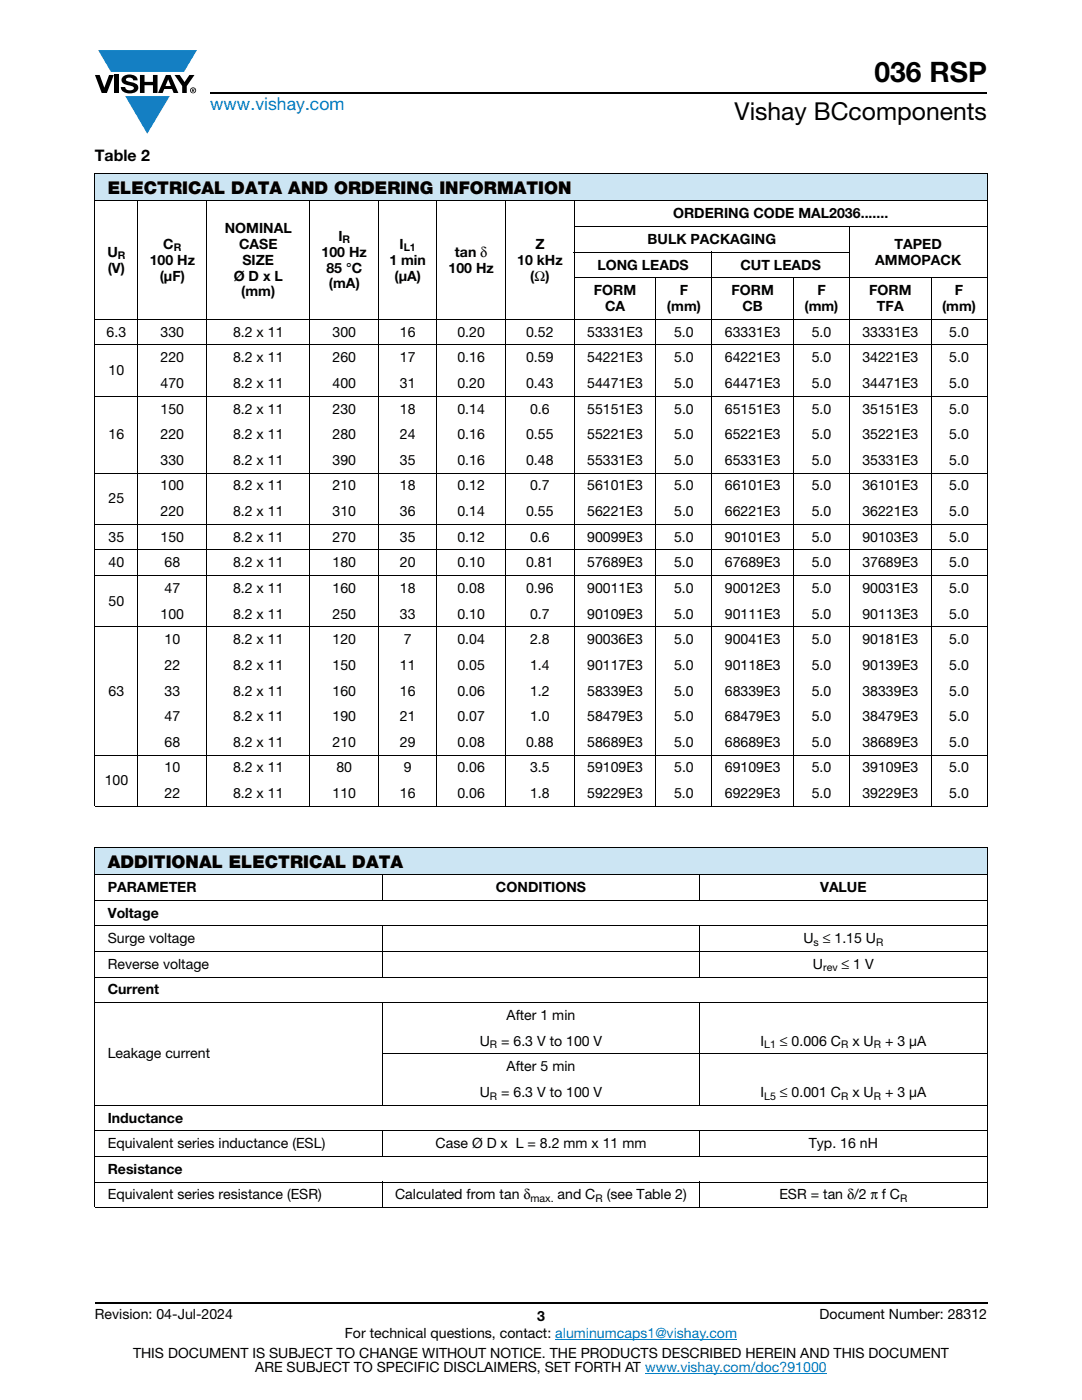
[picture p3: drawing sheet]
<svg xmlns="http://www.w3.org/2000/svg" width="216mm" height="279mm" viewBox="0 0 216 279" stroke-linecap="round" stroke-linejoin="round" font-family="sans-serif">
<defs><g id="words">
<text font-size="5.6" x="174.5" y="16.4">036 RSP</text>
<text font-size="4.9" x="146.6" y="24">Vishay BCcomponents</text>
<text font-size="3.5" fill="#007ec4" x="42" y="21.9">www.vishay.com</text>
<g font-size="3.5">
<text x="21.5" y="38.7">ELECTRICAL DATA AND ORDERING INFORMATION</text>
<text x="21.5" y="173.1">ADDITIONAL ELECTRICAL DATA</text>
</g>
<text font-size="3.2" x="18.9" y="32.1">Table 2</text>
<g font-size="2.8">
<text x="44.9" y="46.5">NOMINAL</text>
<text x="134.3" y="43.6">ORDERING CODE MAL2036.......</text>
<text x="21.4" y="51.2">U</text>
<text x="29.9" y="52.8">100 Hz</text>
<text x="32.6" y="49.6">C</text>
<text x="47.7" y="49.6">CASE</text>
<text x="48.4" y="52.8">SIZE</text>
<text x="64.2" y="51.2">100 Hz</text>
<text x="67.5" y="48">I</text>
<text x="77.7" y="52.8">1 min</text>
<text x="79.7" y="49.6">I</text>
<text x="90.8" y="51.2">tan δ</text>
<text x="103.2" y="52.8">10 kHz</text>
<text x="106.8" y="49.6">Z</text>
<text x="119.2" y="53.8">LONG LEADS</text>
<text x="129.2" y="48.7">BULK PACKAGING</text>
<text x="147.8" y="53.8">CUT LEADS</text>
<text x="174.6" y="52.8">AMMOPACK</text>
<text x="178.5" y="49.6">TAPED</text>
<text x="21.5" y="54.4">(V)</text>
<text x="31.9" y="56">(μF)</text>
<text x="46.6" y="56">Ø D x L</text>
<text x="48.2" y="59.2">(mm)</text>
<text x="65.1" y="54.4">85 °C</text>
<text x="65.6" y="57.6">(mA)</text>
<text x="78.7" y="56">(μA)</text>
<text x="89.5" y="54.4">100 Hz</text>
<text x="105.8" y="56">(Ω)</text>
<text x="118.5" y="58.9">FORM</text>
<text x="135.6" y="58.9">F</text>
<text x="146" y="58.9">FORM</text>
<text x="163.1" y="58.9">F</text>
<text x="173.4" y="58.9">FORM</text>
<text x="190.5" y="58.9">F</text>
<text x="120.7" y="62.1">CA</text>
<text x="133.1" y="62.1">(mm)</text>
<text x="148.2" y="62.1">CB</text>
<text x="160.5" y="62.1">(mm)</text>
<text x="175" y="62.1">TFA</text>
<text x="188" y="62.1">(mm)</text>
<text x="21.3" y="67.2">6.3</text>
<text x="32" y="67.2">330</text>
<text x="46.5" y="67.2">8.2 x 11</text>
<text x="66.4" y="67.2">300</text>
<text x="79.8" y="67.2">16</text>
<text x="91.3" y="67.2">0.20</text>
<text x="105" y="67.2">0.52</text>
<text x="117.2" y="67.2">53331E3</text>
<text x="134.5" y="67.2">5.0</text>
<text x="144.6" y="67.2">63331E3</text>
<text x="162" y="67.2">5.0</text>
<text x="172.1" y="67.2">33331E3</text>
<text x="189.4" y="67.2">5.0</text>
<text x="21.7" y="74.9">10</text>
<text x="32" y="72.3">220</text>
<text x="32" y="77.4">470</text>
<text x="46.5" y="72.3">8.2 x 11</text>
<text x="46.5" y="77.4">8.2 x 11</text>
<text x="66.4" y="72.3">260</text>
<text x="66.4" y="77.4">400</text>
<text x="79.8" y="72.3">17</text>
<text x="79.8" y="77.4">31</text>
<text x="91.3" y="72.3">0.16</text>
<text x="91.3" y="77.4">0.20</text>
<text x="105" y="72.3">0.59</text>
<text x="105" y="77.4">0.43</text>
<text x="117.2" y="72.3">54221E3</text>
<text x="117.2" y="77.4">54471E3</text>
<text x="134.5" y="72.3">5.0</text>
<text x="134.5" y="77.4">5.0</text>
<text x="144.6" y="72.3">64221E3</text>
<text x="144.6" y="77.4">64471E3</text>
<text x="162" y="72.3">5.0</text>
<text x="162" y="77.4">5.0</text>
<text x="172.1" y="72.3">34221E3</text>
<text x="172.1" y="77.4">34471E3</text>
<text x="189.4" y="72.3">5.0</text>
<text x="189.4" y="77.4">5.0</text>
<text x="32" y="82.5">150</text>
<text x="46.5" y="82.5">8.2 x 11</text>
<text x="66.4" y="82.5">230</text>
<text x="79.8" y="82.5">18</text>
<text x="91.3" y="82.5">0.14</text>
<text x="105.8" y="82.5">0.6</text>
<text x="117.2" y="82.5">55151E3</text>
<text x="134.5" y="82.5">5.0</text>
<text x="144.6" y="82.5">65151E3</text>
<text x="162" y="82.5">5.0</text>
<text x="172.1" y="82.5">35151E3</text>
<text x="189.4" y="82.5">5.0</text>
<text x="21.7" y="87.7">16</text>
<text x="32" y="87.7">220</text>
<text x="46.5" y="87.7">8.2 x 11</text>
<text x="66.4" y="87.7">280</text>
<text x="79.8" y="87.7">24</text>
<text x="91.3" y="87.7">0.16</text>
<text x="105" y="87.7">0.55</text>
<text x="117.2" y="87.7">55221E3</text>
<text x="134.5" y="87.7">5.0</text>
<text x="144.6" y="87.7">65221E3</text>
<text x="162" y="87.7">5.0</text>
<text x="172.1" y="87.7">35221E3</text>
<text x="189.4" y="87.7">5.0</text>
<text x="32" y="92.8">330</text>
<text x="46.5" y="92.8">8.2 x 11</text>
<text x="66.4" y="92.8">390</text>
<text x="79.8" y="92.8">35</text>
<text x="91.3" y="92.8">0.16</text>
<text x="105" y="92.8">0.48</text>
<text x="117.2" y="92.8">55331E3</text>
<text x="134.5" y="92.8">5.0</text>
<text x="144.6" y="92.8">65331E3</text>
<text x="162" y="92.8">5.0</text>
<text x="172.1" y="92.8">35331E3</text>
<text x="189.4" y="92.8">5.0</text>
<text x="21.7" y="100.4">25</text>
<text x="32" y="97.9">100</text>
<text x="46.5" y="97.9">8.2 x 11</text>
<text x="66.4" y="97.9">210</text>
<text x="79.8" y="97.9">18</text>
<text x="91.3" y="97.9">0.12</text>
<text x="105.8" y="97.9">0.7</text>
<text x="117.2" y="97.9">56101E3</text>
<text x="134.5" y="97.9">5.0</text>
<text x="144.6" y="97.9">66101E3</text>
<text x="162" y="97.9">5.0</text>
<text x="172.1" y="97.9">36101E3</text>
<text x="189.4" y="97.9">5.0</text>
<text x="32" y="103">220</text>
<text x="46.5" y="103">8.2 x 11</text>
<text x="66.4" y="103">310</text>
<text x="79.8" y="103">36</text>
<text x="91.3" y="103">0.14</text>
<text x="105" y="103">0.55</text>
<text x="117.2" y="103">56221E3</text>
<text x="134.5" y="103">5.0</text>
<text x="144.6" y="103">66221E3</text>
<text x="162" y="103">5.0</text>
<text x="172.1" y="103">36221E3</text>
<text x="189.4" y="103">5.0</text>
<text x="21.7" y="108.1">35</text>
<text x="21.7" y="113.2">40</text>
<text x="32" y="108.1">150</text>
<text x="32.8" y="113.2">68</text>
<text x="46.5" y="113.2">8.2 x 11</text>
<text x="46.5" y="108.1">8.2 x 11</text>
<text x="66.4" y="113.2">180</text>
<text x="66.4" y="108.1">270</text>
<text x="79.8" y="113.2">20</text>
<text x="79.8" y="108.1">35</text>
<text x="91.3" y="113.2">0.10</text>
<text x="91.3" y="108.1">0.12</text>
<text x="105" y="113.2">0.81</text>
<text x="105.8" y="108.1">0.6</text>
<text x="117.2" y="113.2">57689E3</text>
<text x="117.2" y="108.1">90099E3</text>
<text x="134.5" y="113.2">5.0</text>
<text x="134.5" y="108.1">5.0</text>
<text x="144.6" y="113.2">67689E3</text>
<text x="144.6" y="108.1">90101E3</text>
<text x="162" y="113.2">5.0</text>
<text x="162" y="108.1">5.0</text>
<text x="172.1" y="113.2">37689E3</text>
<text x="172.1" y="108.1">90103E3</text>
<text x="189.4" y="113.2">5.0</text>
<text x="189.4" y="108.1">5.0</text>
<text x="32.8" y="118.3">47</text>
<text x="46.5" y="118.3">8.2 x 11</text>
<text x="66.4" y="118.3">160</text>
<text x="79.8" y="118.3">18</text>
<text x="91.3" y="118.3">0.08</text>
<text x="105" y="118.3">0.96</text>
<text x="117.2" y="118.3">90011E3</text>
<text x="134.5" y="118.3">5.0</text>
<text x="144.6" y="118.3">90012E3</text>
<text x="162" y="118.3">5.0</text>
<text x="172.1" y="118.3">90031E3</text>
<text x="189.4" y="118.3">5.0</text>
<text x="21.7" y="120.9">50</text>
<text x="32" y="123.5">100</text>
<text x="46.5" y="123.5">8.2 x 11</text>
<text x="66.4" y="123.5">250</text>
<text x="79.8" y="123.5">33</text>
<text x="91.3" y="123.5">0.10</text>
<text x="105.8" y="123.5">0.7</text>
<text x="117.2" y="123.5">90109E3</text>
<text x="134.5" y="123.5">5.0</text>
<text x="144.6" y="123.5">90111E3</text>
<text x="162" y="123.5">5.0</text>
<text x="172.1" y="123.5">90113E3</text>
<text x="189.4" y="123.5">5.0</text>
<text x="32.8" y="128.6">10</text>
<text x="46.5" y="128.6">8.2 x 11</text>
<text x="66.4" y="128.6">120</text>
<text x="80.6" y="128.6">7</text>
<text x="91.3" y="128.6">0.04</text>
<text x="105.8" y="128.6">2.8</text>
<text x="117.2" y="128.6">90036E3</text>
<text x="134.5" y="128.6">5.0</text>
<text x="144.6" y="128.6">90041E3</text>
<text x="162" y="128.6">5.0</text>
<text x="172.1" y="128.6">90181E3</text>
<text x="189.4" y="128.6">5.0</text>
<text x="32.8" y="133.7">22</text>
<text x="46.5" y="133.7">8.2 x 11</text>
<text x="66.4" y="133.7">150</text>
<text x="79.8" y="133.7">11</text>
<text x="91.3" y="133.7">0.05</text>
<text x="105.8" y="133.7">1.4</text>
<text x="117.2" y="133.7">90117E3</text>
<text x="134.5" y="133.7">5.0</text>
<text x="144.6" y="133.7">90118E3</text>
<text x="162" y="133.7">5.0</text>
<text x="172.1" y="133.7">90139E3</text>
<text x="189.4" y="133.7">5.0</text>
<text x="21.7" y="138.8">63</text>
<text x="32.8" y="138.8">33</text>
<text x="32.8" y="143.9">47</text>
<text x="46.5" y="138.8">8.2 x 11</text>
<text x="46.5" y="143.9">8.2 x 11</text>
<text x="66.4" y="138.8">160</text>
<text x="66.4" y="143.9">190</text>
<text x="79.8" y="138.8">16</text>
<text x="79.8" y="143.9">21</text>
<text x="91.3" y="138.8">0.06</text>
<text x="91.3" y="143.9">0.07</text>
<text x="105.8" y="138.8">1.2</text>
<text x="105.8" y="143.9">1.0</text>
<text x="117.2" y="138.8">58339E3</text>
<text x="117.2" y="143.9">58479E3</text>
<text x="134.5" y="138.8">5.0</text>
<text x="134.5" y="143.9">5.0</text>
<text x="144.6" y="138.8">68339E3</text>
<text x="144.6" y="143.9">68479E3</text>
<text x="162" y="138.8">5.0</text>
<text x="162" y="143.9">5.0</text>
<text x="172.1" y="138.8">38339E3</text>
<text x="172.1" y="143.9">38479E3</text>
<text x="189.4" y="138.8">5.0</text>
<text x="189.4" y="143.9">5.0</text>
<text x="32.8" y="149">68</text>
<text x="46.5" y="149">8.2 x 11</text>
<text x="66.4" y="149">210</text>
<text x="79.8" y="149">29</text>
<text x="91.3" y="149">0.08</text>
<text x="105" y="149">0.88</text>
<text x="117.2" y="149">58689E3</text>
<text x="134.5" y="149">5.0</text>
<text x="144.6" y="149">68689E3</text>
<text x="162" y="149">5.0</text>
<text x="172.1" y="149">38689E3</text>
<text x="189.4" y="149">5.0</text>
<text x="32.8" y="154.2">10</text>
<text x="46.5" y="154.2">8.2 x 11</text>
<text x="67.1" y="154.2">80</text>
<text x="80.6" y="154.2">9</text>
<text x="91.3" y="154.2">0.06</text>
<text x="105.8" y="154.2">3.5</text>
<text x="117.2" y="154.2">59109E3</text>
<text x="134.5" y="154.2">5.0</text>
<text x="144.6" y="154.2">69109E3</text>
<text x="162" y="154.2">5.0</text>
<text x="172.1" y="154.2">39109E3</text>
<text x="189.4" y="154.2">5.0</text>
<text x="20.9" y="156.7">100</text>
<text x="32.8" y="159.3">22</text>
<text x="46.5" y="159.3">8.2 x 11</text>
<text x="66.4" y="159.3">110</text>
<text x="79.8" y="159.3">16</text>
<text x="91.3" y="159.3">0.06</text>
<text x="105.8" y="159.3">1.8</text>
<text x="117.2" y="159.3">59229E3</text>
<text x="134.5" y="159.3">5.0</text>
<text x="144.6" y="159.3">69229E3</text>
<text x="162" y="159.3">5.0</text>
<text x="172.1" y="159.3">39229E3</text>
<text x="189.4" y="159.3">5.0</text>
<text x="21.5" y="178">PARAMETER</text>
<text x="99" y="178">CONDITIONS</text>
<text x="163.6" y="178">VALUE</text>
<text x="21.5" y="183.1">Voltage</text>
<text x="21.5" y="188.2">Surge voltage</text>
<text x="160.3" y="188.2">U ≤ 1.15 U</text>
<text x="21.5" y="193.3">Reverse voltage</text>
<text x="162.2" y="193.3">U</text>
<text x="167.9" y="193.3">≤ 1 V</text>
<text x="21.5" y="198.5">Current</text>
<text x="101.1" y="203.6">After 1 min</text>
<text x="95.7" y="208.7">U</text>
<text x="100" y="208.7">= 6.3 V to 100 V</text>
<text x="151.8" y="208.7">I</text>
<text x="155.6" y="208.7">≤ 0.006 C</text>
<text x="170.1" y="208.7">x U</text>
<text x="176.6" y="208.7">+ 3 μA</text>
<text x="21.5" y="211.2">Leakage current</text>
<text x="101.1" y="213.8">After 5 min</text>
<text x="95.7" y="218.9">U</text>
<text x="100" y="218.9">= 6.3 V to 100 V</text>
<text x="151.8" y="218.9">I</text>
<text x="155.6" y="218.9">≤ 0.001 C</text>
<text x="170.1" y="218.9">x U</text>
<text x="176.6" y="218.9">+ 3 μA</text>
<text x="21.5" y="224">Inductance</text>
<text x="21.5" y="229.2">Equivalent series inductance (ESL)</text>
<text x="86.9" y="229.2">Case Ø D x L = 8.2 mm x 11 mm</text>
<text x="161.4" y="229.2">Typ. 16 nH</text>
<text x="21.5" y="234.3">Resistance</text>
<text x="21.5" y="239.4">Equivalent series resistance (ESR)</text>
<text x="78.8" y="239.4">Calculated from tan δ</text>
<text x="111.3" y="239.4">and C</text>
<text x="121.1" y="239.4">(see Table 2)</text>
<text x="155.5" y="239.4">ESR = tan δ/2 π f C</text>
<text x="18.9" y="263.3">Revision: 04-Jul-2024</text>
<text x="107.2" y="263.6">3</text>
<text x="163.6" y="263.3">Document Number: 28312</text>
<text x="68.8" y="267.1">For technical questions, contact: aluminumcaps1@vishay.com</text>
<text x="26.5" y="271">THIS DOCUMENT IS SUBJECT TO CHANGE WITHOUT NOTICE. THE PRODUCTS DESCRIBED HEREIN AND THIS DOCUMENT</text>
<text x="50.9" y="273.8">ARE SUBJECT TO SPECIFIC DISCLAIMERS, SET FORTH AT www.vishay.com/doc?91000</text>
</g>
<g font-size="2.1">
<text x="23.5" y="51.7">R</text>
<text x="34.7" y="50.1">R</text>
<text x="68.3" y="48.6">R</text>
<text x="80.6" y="50.1">L1</text>
<text x="162.3" y="188.7">s</text>
<text x="174.8" y="188.7">R</text>
<text x="164.3" y="193.8">rev</text>
<text x="97.7" y="209.2">R</text>
<text x="152.5" y="209.2">L1</text>
<text x="167.8" y="209.2">R</text>
<text x="174.3" y="209.2">R</text>
<text x="97.7" y="219.4">R</text>
<text x="152.5" y="219.4">L5</text>
<text x="167.8" y="219.4">R</text>
<text x="174.3" y="219.4">R</text>
<text x="105.9" y="239.9">max.</text>
<text x="118.8" y="239.9">R</text>
<text x="179.6" y="239.9">R</text>
</g>
</g></defs>
<g fill="#147fc3">
<path d="M19.6 10h19.7l-2.6 4.3h-1.1h-13.5z"/>
<path d="M25 19.2h8.9l-4.5 7.5z"/>
</g>
<g fill="#000">
<path d="M18.9 15h1l.9 2.5 1-2.5h.9l-1.4 3.6h-1zM22.9 15h.9v3.6h-.9zM24.6 15.3a2.1 2.1 0 0 1 2.8 .3l.1 .4h-.9a.79 .79 0 0 0-.7-.5 .79 .79 0 0 0-.8 .4l.3 .3 1 .2a1.08 1.08 0 0 1 1.2 1 1.08 1.08 0 0 1-1.1 1.2 1.73 1.73 0 0 1-2.4-1.2h.9a.96 .96 0 0 0 .8 .6 .96 .96 0 0 0 .9-.4 1.31 1.31 0 0 0-1.2-.6 1.03 1.03 0 0 1-1.1-.6 1.03 1.03 0 0 1 .2-1.1zM27.9 15h.9v1.3h1.7v-1.3h.9v3.6h-.9v-1.6h-1.7v1.6h-.9zM34.8 15h1.1l.9 1.4 1-1.4h1l-1.5 2.2v1.4h-.9v-1.4z"/>
<path d="M33.6 15.9l.5 1.3h-1.1zM33.1 15l-1.6 3.6h1l.3-.8h1.5l.3 .8h1l-1.6-3.6z"/>
<path d="M38.4 17.8h.2v.2h-.2zM38.3 17.7v.7h.1v-.3l.4 .3-.2-.3 .2-.2-.1-.2z"/>
<path d="M38.1 18a.46 .46 0 0 1 .9 0 .46 .46 0 0 1-.9 0zM37.9 18a.6 .6 0 0 0 1.2 0 .6 .6 0 0 0-1.2 0z"/>
</g>
<path d="M42 18.6h155M18.9 260h178.1" fill="none" stroke="#000" stroke-width=".36"/>
<path d="M110.8 267.3h36.3M128.7 274h36.3" fill="none" stroke="#007ec4" stroke-width=".2"/>
<g fill="#cce5f3">
<path d="M18.9 34.6h178.1v5.5h-178.1z"/>
<path d="M18.9 169h178.1v5.5h-178.1z"/>
</g>
<g fill="none" stroke="#000" stroke-width=".2">
<path d="M18.9 34.6h178.1M18.9 34.7v126.1M27.5 40v121M41.3 40v121M61.8 40v121M75.6 40v121M87.1 40v121M100.9 40v121M114.6 40v121M197 34.7v126.1M18.9 40.1h178.1M114.5 45.2h82.5"/>
<path d="M114.5 50.3h55.1M114.5 55.4h82.5M130.9 55.3v105.7M142 50.2v110.8M158.3 55.3v105.7M169.5 45.1v115.9M185.8 55.3v105.7M18.9 63.7h178.1M18.9 68.8h178.1M18.9 79.1h178.1M18.9 94.4h178.1M18.9 104.6h178.1"/>
<path d="M18.9 109.7h178.1M18.9 114.9h178.1M18.9 125.1h178.1M18.9 150.7h178.1M18.9 160.9h178.1M18.9 169h178.1M18.9 174.5h178.1M18.9 179.6h178.1M18.9 169.1v71.8M76.3 174.4v5.3M139.6 174.4v5.3M197 169.1v71.8"/>
<path d="M18.9 184.8h178.1M18.9 189.9h178.1M18.9 195h178.1M76.3 184.7v10.4M139.6 184.7v10.4M18.9 200.1h178.1M76.2 210.3h120.8M76.3 200v20.7M139.6 200v20.7M18.9 220.6h178.1M18.9 225.7h178.1M18.9 230.8h178.1"/>
<path d="M18.9 235.9h178.1M76.3 225.6v5.3M76.3 235.8v5.3M139.6 225.6v5.3M139.6 235.8v5.3M18.9 241h178.1"/>
</g>
<use href="#words"/>
</svg>
